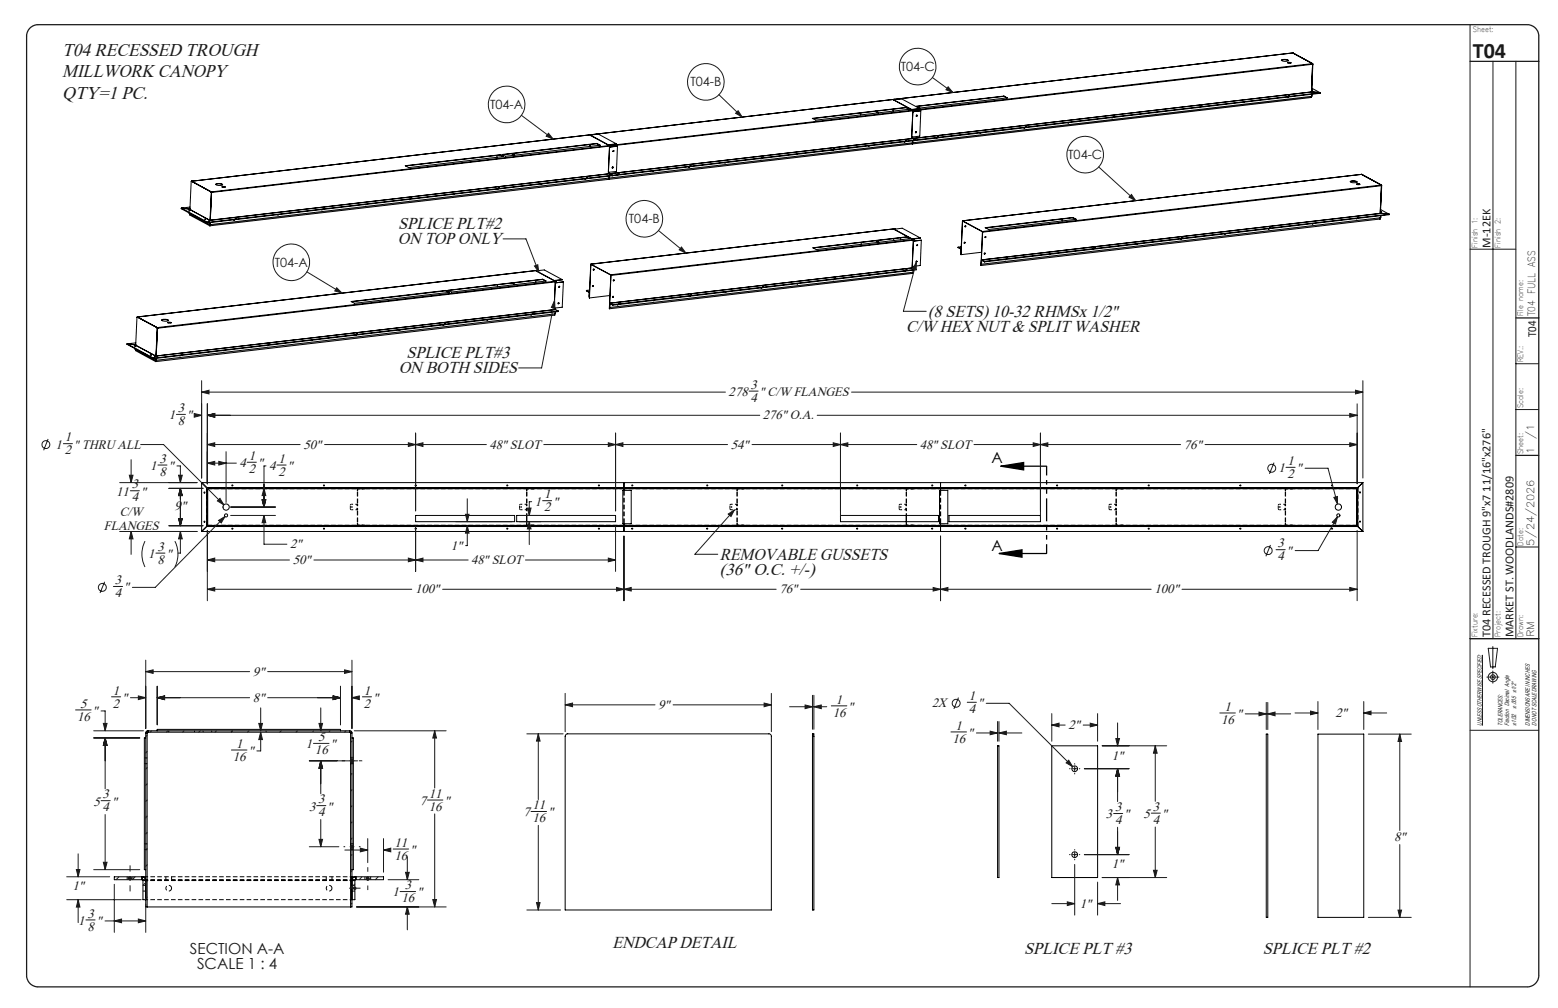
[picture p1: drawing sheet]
<svg xmlns="http://www.w3.org/2000/svg" width="432mm" height="279mm" viewBox="0 0 432 279" stroke-linecap="round" stroke-linejoin="round" font-family="sans-serif">
<defs><g id="words">
<text font-size="6.1" fill="#191924" x="408.2" y="16.1">T04</text>
<g font-size="5.1" fill="#191924">
<text x="17.3" y="15.4">T04 RECESSED TROUGH</text>
<text x="17.3" y="21.4">MILLWORK CANOPY</text>
<text x="17.3" y="27.3">QTY=1 PC.</text>
</g>
<g font-size="4.7" fill="#191924">
<text x="110.3" y="63.5">SPLICE PLT#2</text>
<text x="110.3" y="67.7">ON TOP ONLY</text>
<text x="257.3" y="87.8">(8 SETS) 10-32 RHMSx 1/2&quot;</text>
<text x="251.2" y="91.9">C/W HEX NUT &amp; SPLIT WASHER</text>
<text x="112.6" y="99.3">SPLICE PLT#3</text>
<text x="110.5" y="103.4">ON BOTH SIDES</text>
<text x="199.5" y="155.1">REMOVABLE GUSSETS</text>
<text x="199.5" y="159.3">(36&quot; O.C. +/-)</text>
<text x="169.7" y="262.8">ENDCAP DETAIL</text>
<text x="283.9" y="264.3">SPLICE PLT #3</text>
<text x="350" y="264.3">SPLICE PLT #2</text>
</g>
<g font-size="4.2">
<text x="274.8" y="128.5">A</text>
<text x="274.8" y="152.7">A</text>
</g>
<g font-size="4.2" fill="#191924">
<text x="52.6" y="264.3">SECTION A-A</text>
<text x="54.6" y="268.5">SCALE 1 : 4</text>
</g>
<g font-size="3.7" fill="#191924">
<text x="208" y="107.8">3</text>
<text x="201.9" y="109.8">278</text>
<text x="208" y="111.4">4</text>
<text x="210.5" y="109.8">&quot; C/W FLANGES</text>
<text x="46.8" y="116.2">1</text>
<text x="49.3" y="114.2">3</text>
<text x="49.3" y="117.8">8</text>
<text x="51.8" y="116.2">&quot;</text>
<text x="211.5" y="116.2">276&quot; O.A.</text>
<text x="15.4" y="124.3">1</text>
<text x="18" y="122.3">1</text>
<text x="18" y="125.9">2</text>
<text x="20.5" y="124.3">&quot; THRU ALL</text>
<text x="84.1" y="124.3">50&quot;</text>
<text x="135.7" y="124.3">48&quot; SLOT</text>
<text x="202.5" y="124.3">54&quot;</text>
<text x="254.9" y="124.3">48&quot; SLOT</text>
<text x="328.1" y="124.3">76&quot;</text>
<text x="41.6" y="130.3">1</text>
<text x="44.2" y="131.9">8</text>
<text x="44.2" y="128.3">3</text>
<text x="46.7" y="130.3">&quot;</text>
<text x="66.4" y="129.5">4</text>
<text x="68.9" y="131.1">2</text>
<text x="68.9" y="127.5">1</text>
<text x="71.5" y="129.5">&quot;</text>
<text x="74.6" y="130.3">4</text>
<text x="77.2" y="128.3">1</text>
<text x="77.2" y="131.9">2</text>
<text x="79.7" y="130.3">&quot;</text>
<text x="354.3" y="130.9">1</text>
<text x="356.8" y="128.9">1</text>
<text x="359.3" y="130.9">&quot;</text>
<text x="32.2" y="137.4">11</text>
<text x="36.5" y="135.4">3</text>
<text x="39" y="137.4">&quot;</text>
<text x="356.8" y="132.5">2</text>
<text x="33.2" y="142.9">C/W</text>
<text x="36.5" y="139">4</text>
<text x="48.4" y="141.3">9&quot;</text>
<text x="148.2" y="140.2">1</text>
<text x="150.8" y="141.8">2</text>
<text x="150.8" y="138.2">1</text>
<text x="153.3" y="140.2">&quot;</text>
<text x="28.8" y="146.8">FLANGES</text>
<text x="41.1" y="154.7">1</text>
<text x="43.6" y="152.7">3</text>
<text x="46.1" y="154.7">&quot;</text>
<text x="80.4" y="151.9">2&quot;</text>
<text x="124.9" y="152.3">1&quot;</text>
<text x="354.1" y="155.3">4</text>
<text x="354.1" y="151.7">3</text>
<text x="356.6" y="153.7">&quot;</text>
<text x="31.8" y="161.9">3</text>
<text x="43.6" y="156.3">8</text>
<text x="81.1" y="156.3">50&quot;</text>
<text x="130.6" y="156.3">48&quot; SLOT</text>
<text x="31.8" y="165.5">4</text>
<text x="34.4" y="163.9">&quot;</text>
<text x="115" y="164.4">100&quot;</text>
<text x="216" y="164.4">76&quot;</text>
<text x="320" y="164.4">100&quot;</text>
<text x="70.1" y="187.3">9&quot;</text>
<text x="22.3" y="196.2">5</text>
<text x="31.3" y="196.1">2</text>
<text x="31.3" y="192.5">1</text>
<text x="33.8" y="194.5">&quot;</text>
<text x="70.1" y="194.5">8&quot;</text>
<text x="100.8" y="196.1">2</text>
<text x="100.8" y="192.5">1</text>
<text x="103.4" y="194.5">&quot;</text>
<text x="182.4" y="196.5">9&quot;</text>
<text x="231.7" y="195">1</text>
<text x="235.1" y="197">&quot;</text>
<text x="258.3" y="196">2X</text>
<text x="268.5" y="194">1</text>
<text x="268.5" y="197.6">4</text>
<text x="271" y="196">&quot;</text>
<text x="339.4" y="197">1</text>
<text x="21.4" y="199.8">16</text>
<text x="25.7" y="198.2">&quot;</text>
<text x="230.8" y="198.6">16</text>
<text x="264.9" y="202.3">1</text>
<text x="296.1" y="202.1">2&quot;</text>
<text x="338.5" y="200.6">16</text>
<text x="342.8" y="199">&quot;</text>
<text x="370.1" y="198.7">2&quot;</text>
<text x="65.4" y="207.3">1</text>
<text x="68.8" y="209.3">&quot;</text>
<text x="84.8" y="207.4">1</text>
<text x="87.3" y="209">16</text>
<text x="88.2" y="205.4">5</text>
<text x="91.6" y="207.4">&quot;</text>
<text x="264" y="205.9">16</text>
<text x="268.3" y="204.3">&quot;</text>
<text x="64.5" y="210.9">16</text>
<text x="308.2" y="210.8">1&quot;</text>
<text x="28.4" y="221.3">3</text>
<text x="118.9" y="221.1">11</text>
<text x="25.9" y="223.3">5</text>
<text x="28.4" y="224.9">4</text>
<text x="31" y="223.3">&quot;</text>
<text x="85.7" y="224.7">3</text>
<text x="88.2" y="226.3">4</text>
<text x="88.2" y="222.7">3</text>
<text x="90.7" y="224.7">&quot;</text>
<text x="116.3" y="223.1">7</text>
<text x="118.9" y="224.7">16</text>
<text x="123.1" y="223.1">&quot;</text>
<text x="145.1" y="226.3">7</text>
<text x="147.6" y="227.9">16</text>
<text x="147.6" y="224.3">11</text>
<text x="151.9" y="226.3">&quot;</text>
<text x="306.5" y="226.8">3</text>
<text x="309" y="224.9">3</text>
<text x="311.6" y="226.8">&quot;</text>
<text x="316.9" y="226.8">5</text>
<text x="319.5" y="224.8">3</text>
<text x="322" y="226.8">&quot;</text>
<text x="309" y="228.5">4</text>
<text x="319.5" y="228.4">4</text>
<text x="386.4" y="233.2">8&quot;</text>
<text x="109.4" y="238.3">16</text>
<text x="109.4" y="234.7">11</text>
<text x="113.7" y="236.7">&quot;</text>
<text x="308.2" y="240.7">1&quot;</text>
<text x="20.1" y="246.7">1&quot;</text>
<text x="108.8" y="248.5">1</text>
<text x="111.3" y="250.1">16</text>
<text x="112.2" y="246.5">3</text>
<text x="115.6" y="248.5">&quot;</text>
<text x="299.3" y="251.6">1&quot;</text>
<text x="21.7" y="256.4">1</text>
<text x="24.2" y="254.4">3</text>
<text x="24.2" y="258">8</text>
<text x="26.8" y="256.4">&quot;</text>
</g>
<g font-size="3.5" fill="#191924">
<text x="191.3" y="24">T04-B</text>
<text x="249.6" y="19.7">T04-C</text>
<text x="135.8" y="30.2">T04-A</text>
<text x="296.1" y="44.1">T04-C</text>
<text x="174.3" y="61.9">T04-B</text>
<text x="76.2" y="74">T04-A</text>
</g>
<g font-size="3.4" fill="#191924">
<text x="413.1" y="68.7" transform="rotate(-90 413.1 68.7)">M-12EK</text>
<text x="425.7" y="93.4" transform="rotate(-90 425.7 93.4)">T04</text>
<text x="413.1" y="176.6" transform="rotate(-90 413.1 176.6)">T04 RECESSED TROUGH 9&quot;x7 11/16&quot;x276&quot;</text>
<text x="419.4" y="176.6" transform="rotate(-90 419.4 176.6)">MARKET ST. WOODLANDS#2809</text>
</g>
<g font-size="2.8" fill="#191924">
<text x="425.5" y="87.7" transform="rotate(-90 425.5 87.7)">T04 FULL ASS</text>
<text x="425.2" y="125.8" transform="rotate(-90 425.2 125.8)">1</text>
<text x="425.2" y="121.7" transform="rotate(-90 425.2 121.7)">/1</text>
<text x="425.2" y="151.2" transform="rotate(-90 425.2 151.2)">5/24/2026</text>
<text x="425.2" y="176.6" transform="rotate(-90 425.2 176.6)">RM</text>
</g>
<g font-size="2.1" fill="#191924">
<text x="408.2" y="8.9">Sheet:</text>
<text x="409.5" y="68.7" transform="rotate(-90 409.5 68.7)">Finish 1:</text>
<text x="415.8" y="68.7" transform="rotate(-90 415.8 68.7)">Finish 2:</text>
<text x="422.2" y="87.7" transform="rotate(-90 422.2 87.7)">File name:</text>
<text x="422.2" y="100.4" transform="rotate(-90 422.2 100.4)">REV.:</text>
<text x="422.2" y="113.1" transform="rotate(-90 422.2 113.1)">Scale:</text>
<text x="422.2" y="125.8" transform="rotate(-90 422.2 125.8)">Sheet:</text>
<text x="422.2" y="151.2" transform="rotate(-90 422.2 151.2)">Date:</text>
<text x="409.5" y="176.6" transform="rotate(-90 409.5 176.6)">Fixture:</text>
<text x="415.8" y="176.6" transform="rotate(-90 415.8 176.6)">Project:</text>
<text x="422.2" y="176.6" transform="rotate(-90 422.2 176.6)">Drawn:</text>
</g>
<g font-size="1.7" fill="#191924">
<text x="420.2" y="196.6" transform="rotate(-90 420.2 196.6)">± .005 ±1/2°</text>
<text x="410.7" y="201.1" transform="rotate(-90 410.7 201.1)">UNLESS OTHERWISE SPECIFIED:</text>
<text x="416.4" y="201.1" transform="rotate(-90 416.4 201.1)">TOLERANCES:</text>
<text x="418.3" y="201.1" transform="rotate(-90 418.3 201.1)">Fraction Decimal Angle</text>
<text x="420.2" y="201.1" transform="rotate(-90 420.2 201.1)">±1/32</text>
<text x="424" y="201.1" transform="rotate(-90 424 201.1)">DIMENSIONS ARE IN INCHES</text>
<text x="425.9" y="201.1" transform="rotate(-90 425.9 201.1)">DO NOT SCALE DRAWING</text>
</g>
</g></defs>
<g fill="none" stroke="#191924" stroke-width=".28">
<path d="M407.4 6.8v266.7M413.8 17v160M420.1 17v160M144.5 32l8.8 6.6M152 36.9l1.3 1.7-1.9-.9zM199.2 26.2l6.5 6.3M203.9 31.4l.7-.7 1.1 1.8zM258.4 21.5l5.7 4.1M262.8 24.1l1.3 1.5-1.9-.7zM304.5 46.3l10.2 9.3M313.6 53.9l1.1 1.7-1.8-1zM85.1 75.4l9.7 5.8"/>
<path d="M93.3 79.8l1.5 1.4-2-.6zM139.4 66.2h6.4l3.5 9.3M148.1 73.7l.9-.3 .3 2.1zM182.5 63.9l7.6 6.3M188.9 68.5l1.2 1.7-1.9-.9zM254 72.7l-.1 2.1-.9-.3zM254 72.7l-3.6 13.6h6.3M407.4 69.1h12.7M153.7 83.3l.1 2.1-1-.2zM153.7 83.3l-3.6 18.7h-6.3M48.9 114.9h2.5M53.8 114.6l2.1 .5-2.1 .5z"/>
<path d="M54.2 115.1h1.7M55.9 108.7l2-.5v1zM55.9 105.5v27M55.9 108.7h145.1M57.5 115.1l2-.5v1zM57.5 111.9v22.2M57.5 115.1h153.1M207.6 108.4h2.5M226.5 115.1h149.6M236 108.7h141.7M374.1 114.6l2 .5-2 .5zM375.7 108.2l2 .5-2 .5z"/>
<path d="M376.1 111.9v22.2M377.7 105.5v27M420.1 113.5h6.4M420.1 100.8h6.4M13.3 121.7l-1.2 3.1M17.6 123h2.5M33.2 133.8h21.4M35.8 131.7h1.1l-.6 2.1zM36.1 136h2.5M36.3 127.4v6.4M39 123.2h6.3l16.8 16.7M43.8 128.9h2.5"/>
<path d="M46.8 135.4h9.5M49 129.2h1v4.6M49.5 131.7h1l-.5 2.1zM50 135.4l.5 2h-1zM50 135.4v10.3M57.5 128.4l2-.5v1zM57.5 123.2l2-.5v1.1zM57.5 128.4h8M57.5 123.2h25.7M60.3 138.9l.7-.8 1.1 1.8zM60.6 127.9l2.1 .5-2.1 .5zM62.7 125.2v14.1"/>
<path d="M68.5 128.1h2.5M72.6 138.5h1.1l-.5 2zM73.2 135.4l.5 2h-1.1zM73.7 129.2h-.5v11.3M76.8 128.9h2.5M90 123.2h44.8M113.2 122.7l2 .5-2 .6zM115.2 123.2l2-.5v1.1zM115.2 120.1v21.5M129.5 138.3v6.3M147.4 139.1h-.7v3.8M150.4 138.8h2.5"/>
<path d="M150.7 123.2h50.9M168.6 122.7l2 .5-2 .6zM170.6 123.2l2-.5v1.1zM170.6 120.1v21.5M208.4 123.2h45.7M230.9 122.7l2 .5-2 .6zM232.9 123.2l2.1-.5v1.1zM232.9 120.1v23.2M269.9 123.2h57.3M286.3 122.7l2.1 .5-2.1 .6zM288.4 123.2l2-.5v1.1zM288.4 120.1v23.2"/>
<path d="M334 123.2h42.1M353.1 128.2l-1.3 3.1M356.4 129.5h2.6M361.7 129.8h6.4l2.6 9.9M369.7 137.9l1-.3v2.1zM374.1 122.7l2 .5-2 .6zM33.2 147.3h21.4M36.3 147.3l.6 2.1h-1.1zM36.3 147.3v6.4M40.2 150a8 8 0 0 0 0 7.2M43.2 153.3h2.5M46.8 145.7h9.5"/>
<path d="M48.5 150a8 8 0 0 1 0 7.2M49.5 143.7h1l-.5 2zM50 147.3l.5 2.1h-1zM50 147.3v6h-.7M57.5 155.2l2-.5v1zM57.5 147v19.5M57.5 155.2h22.7M60.6 144.3l1.8-1.1-1.1 1.8zM62.4 143.2l-19.4 19.6h-6.3M63.9 140.5h12.4M63.9 142.9h12.4M73.2 142.9l.5 2h-1.1z"/>
<path d="M73.2 142.9v7.9h6.3M87 155.2h42.8M113.2 154.7l2 .5-2 .5zM115.2 155.2l2-.5v1zM115.2 145.9v12.5M126.3 144.6h15.6M129 142.6h1l-.5 2zM129.5 145.7l.5 2.1h-1zM129.5 145.7v5.5h-.5M143.9 142.9h6M143.9 144.6h6M145.6 155.2h25"/>
<path d="M146.2 140.8h1l-.5 2.1zM146.7 144.6l.5 2h-1zM146.7 144.6v6.4M168.6 154.7l2 .5-2 .5zM170.6 145.9v12.5M172.9 148.6v17.9M201.8 142.5l1.8-1.2-1 1.9zM203.6 141.3l-11 12.3h6.3M260.7 148.6v17.9M352.1 151.1l-1.3 3.1M353.7 152.4h2.5M370.7 143.2l-.6 2-.8-.5z"/>
<path d="M370.7 143.2l-5.4 9.4h-6.3M376.1 147v19.5M420.1 151.6h6.4M29 161.3l-1.3 3.1M31.4 162.6h2.6M57.5 163.3l2-.5v1zM57.5 163.3h56.6M122.7 163.3h92.4M170.9 162.8l2 .5-2 .5zM172.9 163.3l2-.5v1zM221.9 163.3h97.2M258.6 162.8l2.1 .5-2.1 .5z"/>
<path d="M260.7 163.3l2-.5v1zM327.6 163.3h48.5M374.1 162.8l2 .5-2 .5zM407.4 177h19.1M412.5 179.7h2.5l-.6 5.2h-1.3zM413.7 179.2v6.1M21 196.8h4.3M28 197.1h1.1v5.5M30.9 193.1h2.5M36.2 193.4h4.2M38.3 192.9l2.1 .5-2.1 .5zM40.4 186.2l2-.5v1z"/>
<path d="M40.4 183v18.9M40.4 186.2h28.8M43.6 193.4l2-.5v1zM43.6 190.2v10.7M43.6 193.4h25.6M72.2 196.2v6.4M74.2 186.2h23.3M74.2 193.4h20.2M88.9 196.2v6.4M92.3 192.9l2.1 .5-2.1 .5zM94.4 190.2v10.7M95.5 185.7l2 .5-2 .5z"/>
<path d="M97.5 193.4l2.1-.5v1zM97.5 183v18.9M97.5 193.4h1.7M100.4 193.1h2.6M156.6 195.4l2.1-.5v1zM156.6 192.2v10.6M156.6 195.4h24.9M186.5 195.4h27.3M211.8 194.9l2 .5-2 .5zM213.8 192.2v10.6M218.8 195.9h6.4M223.1 195.4l2.1 .5-2.1 .5z"/>
<path d="M225.2 192.7v9.4M225.6 195.9l2-.5v1zM225.6 192.7v9.4M225.6 195.9h3.5M230.4 195.7h4.3M265.6 193.4l-1.2 3.1M268.1 194.7h2.5M273.3 194.9h6.4l17.6 17.6M276.5 200v5.5M276.9 200v5.5M291.5 197.8v7.7M304.2 197.8v7.7"/>
<path d="M338.1 197.6h4.3M345.1 197.9h5.8M348.9 197.4l2 .5-2 .5zM350.9 194.7v7.5M351.4 197.9l2-.5v1zM351.4 194.7v7.5M351.4 197.9h6.3M358.9 197.6h6.4M363.2 197.1l2.1 .5-2.1 .5zM365.3 194.5v7.7M378 197.6l2-.5v1zM378 197.6h6.3"/>
<path d="M378 194.5v7.7M410.9 181.5v19.6M412.1 187.7h3.3M413.7 186v3.4M26 204.5h12.7M26 202.6h13.8M28.6 200.5h1.1l-.6 2.1zM29.1 204.5l.6 2.1h-1.1zM29.1 204.5v14.2M40.8 203.8l-.4 .4M40.8 208.3l-.4 .4M40.8 212.8l-.4 .4"/>
<path d="M40.8 217.3l-.4 .4M42 202.6l-.4 .4M46.5 202.6l-.4 .4M51 202.6l-.4 .4M55.5 202.6l-.4 .4M60 202.6l-.4 .4M64.1 207.9h4.3M64.5 202.6l-.4 .4M69 202.6l-.4 .4M71.7 200.5h1l-.5 2.1zM72.2 203l.5 2h-1zM72.2 203v5.1h-1"/>
<path d="M78 202.6l-.5 .4M82.4 202.6l-.3 .4M85.7 210.9h13.4M86.9 206.1h4.3M86.9 202.6l-.2 .2M88.4 200.5h1l-.5 2.1zM88.9 210.9l.5 2h-1zM88.9 210.9v9.1M91.4 202.6l-.2 .2M95.9 202.6l-.4 .4M97.5 205.4l-.3 .4M97.5 209.9l-.3 .4"/>
<path d="M97.5 214.4l-.3 .4M97.5 218.9l-.3 .4M98.2 202.6h25.4M120.5 202.6l.5 2h-1.1zM120.5 202.6v15.8M146 203.4h10.1M149.2 203.4l.5 2h-1zM149.2 203.4v18.2M263.6 202.9h4.3M270.6 203.2h5.9M274.4 202.7l2.1 .5-2.1 .5zM276.9 203.2l2-.5v1z"/>
<path d="M276.9 203.2h6.3M291.5 201l2-.6v1.1zM291.5 201h3.7M296.2 210.7l1.1 1.8-1.8-1zM296.4 213.1h.2M297.2 213.1h1.3M297.9 211.7v.1M297.9 212.4v1.3M297.9 214.3v.2M299.1 213.1h.2M300.2 201h4M300.5 213.1h12.4"/>
<path d="M302.2 200.4l2 .6-2 .5zM305.5 206.7h17.9M309.2 204.7h1.1l-.6 2zM309.7 213.1l.6 2h-1.1zM309.7 200.4v6.3M309.7 213.1v9.1M320.2 206.7l.5 2.1h-1zM320.2 206.7v15.4M379.2 203.5h11.9M387.9 203.5l.5 2h-.9zM387.9 203.5v26.7M407.4 202.4h19.1"/>
<path d="M21.7 236.7v6.3M28 221.9h2.6M28.6 239h1.1l-.6 2.1zM29.1 225.8v15.3M40.8 221.8l-.4 .3M40.8 226.2l-.4 .5M40.8 230.8l-.4 .3M40.8 235.2l-.4 .4M40.8 239.7l-.4 .4M85.7 234.7h8.2M87.8 223.3h2.5M88.4 232.7h1l-.5 2z"/>
<path d="M88.9 227.2v7.5M95.6 235.6h6.3M97.5 223.4l-.3 .4M97.5 227.9l-.3 .3M97.5 232.3l-.3 .5M97.5 236.9l-.3 .3M99.9 235.1l2 .5-2 .5zM101.9 232.4v6.7M106.3 235.6l2-.5v1zM106.3 232.4v9.4M106.3 235.6h1.4M109 235.3h4.2"/>
<path d="M112.9 237.5v6.3M118.5 221.8h4.2M120.5 225.6v25.8M147.2 224.9h4.3M149.2 228.8v23.4M296.4 236.9h.2M297.2 236.9h1.3M297.9 235.5v.1M297.9 236.3v1.2M297.9 238.2v.1M297.9 239.6v14M299.1 236.9h.2"/>
<path d="M300.5 236.9h12.4M308.6 225.5h2.5M309.2 234.9h1.1l-.6 2zM309.7 229.3v7.6M319.1 225.4h2.5M320.2 229.2v14M387.9 234.1v20.2M18.5 243h11.9M18.5 249.4h20.6M21.2 241h1l-.5 2zM21.7 249.4l.5 2h-1zM21.7 249.4v6.3"/>
<path d="M23.8 255h2.6M26 241.1h12.7M29.1 255.3h11.3M31.7 255.3l2-.6v1.1zM31.7 245.1v13.3M33 243l-.8 .8M37.5 243l-.8 .8M38.3 254.7l2.1 .6-2.1 .5zM40.4 250.6v7.8M40.8 244.2l-1.2 1.2M40.8 248.7l-.7 .7M97.5 241.3l-.3 .4"/>
<path d="M97.5 250.3l-.3 .4M97.8 246.2h1M98 245.9l.7 .7M98.3 245.7v1M98.4 245l-1.2 1.2M98.7 245.9l-.7 .7M98.8 251.4h24.8M100.3 243l-.7 .8M104.8 243l-.8 .8M107.6 243.8h8.5M110.9 247.1h4.3M112.4 241.8h1l-.5 2z"/>
<path d="M112.9 251.4l.5 2h-1zM112.9 251.4v6.3M119.9 249.3h1.1l-.5 2.1zM146 252.2h9.4M148.7 250.2h1l-.5 2zM291.5 250.5h6.4M295.8 250l2.1 .5-2.1 .5zM304.2 250.5l2-.5v1zM304.2 244.5v9.1M304.2 250.5h6.4M305.5 243.2h17.9M309.7 243.2l.6 2.1h-1.1z"/>
<path d="M309.7 243.2v6.4M319.7 241.2h1l-.5 2zM379.2 254.3h11.9M387.5 252.3h.9l-.5 2z"/>
<circle cx="254.3" cy="18.5" r="5.1"/>
<circle cx="140.4" cy="29" r="5.1"/>
<circle cx="195.6" cy="22.7" r="5.1"/>
<circle cx="300.8" cy="42.9" r="5.1"/>
<circle cx="80.7" cy="72.7" r="5.1"/>
<circle cx="178.6" cy="60.7" r="5.1"/>
<circle cx="12.7" cy="123.2" r="1.1"/>
<circle cx="352.5" cy="129.8" r="1.08"/>
<circle cx="351.5" cy="152.6" r="1.09"/>
<circle cx="28.4" cy="162.8" r="1.09"/>
<circle cx="265" cy="194.9" r="1.09"/>
<circle cx="413.7" cy="187.7" r=".66"/>
<circle cx="413.8" cy="187.7" r="1.29"/>
</g>
<path d="M8.2 7.9l.8-.7 1.3-.4h413a3.2 3.2 0 0 1 3.2 3.2v260.4a3.2 3.2 0 0 1-3.2 3.1h-412.8a3.2 3.2 0 0 1-3.1-3.1v-260.6l.4-1.3zM407.4 17h19.1M420.1 88.1h6.4M420.1 126.2h6.4M407.4 177h19.1" fill="none" stroke="#191924" stroke-width=".35"/>
<g fill="none" stroke="#000" stroke-width=".28">
<path d="M355.1 16.7l1.1-.2 .8 .3M355.2 16.6l.6-.1a.93 .93 0 0 1 1.2 .4l-.5 .1a1.14 1.14 0 0 1-1.3-.4zM356.9 17.4l.9 .1M356.9 17.3h.8a.45 .45 0 0 1-.4 .3 .45 .45 0 0 1-.4-.2zM358.2 14.7h.1M358.3 14.7l-110.6 12.9M358.3 14.7l5.5 2.9M358.3 14.7h.1M363.7 17.6l.1 .2M363.7 17.6l-110.5 12.9M363.7 17.6h.1M363.8 17.8l-110.5 12.9"/>
<path d="M363.8 17.8l-.3 7.7M363.8 17.8h.1M363.8 17.6l.1 .2M363.9 17.8l-.4 7.6M163.6 37.4l5 2.7M163.6 37.4l2.2-.2 5 2.7M163.6 37.4l5 2.8M163.7 37.4h.1M163.7 37.4l-110.6 12.8M165.4 39.8h.1M165.4 39.8l-26.1 3.1M165.4 39.8l.8 .5"/>
<path d="M170.8 39.9l-2.2 .3M170.8 39.9l-2.2 .2M225.1 32.8l26-3 1 .5-26 3zM238.5 31.3v.6M242.6 30.9l.8 .4M242.6 30.8l.9 .5M247.6 30.3l-.1 .5M247.7 27.7l5 2.6M247.7 27.7l2.2-.3 5 2.7M247.7 27.7l5 2.7M247.7 27.6h.1M247.7 27.6l-84 9.8"/>
<path d="M247.7 27.6h.2M250.8 39.3h-.2M250.9 39.3h-.3M251 38.8h.3zM251.1 29.8l-25.8 3.1M251.1 29.8h.1M251.1 29.8l.9 .5M252.7 30.3v.1M252.7 38h.1M252.8 39.9l-84 9.8M252.9 39.6l-.1 .3M252.9 39.6l-84 9.8"/>
<path d="M252.9 39v.6M252.9 38v.4M252.9 30.4l.3 .1M253 38.4l-84.1 9.8M253 38.4l.8 .4M253 31l-.3 7M253.2 30.5l.1 .2M253.2 30.5l-194.6 22.8M253.3 30.7l-.1 .2M253.3 30.7l-84.1 9.8M253.8 38.8l-196.3 23M253.9 36.5v.2l-.1 .1z"/>
<path d="M253.9 32.2l.2-.3-.1 .3M254 29.5l24.2-2.9 1 .5-24.3 2.9zM254.9 30.1l-2.2 .3M254.9 30.1l-2.2 .2M255.2 30.7l-2.2 .3M255.2 30.7h.1M255.2 30.7l-.3 7-2.2 .3M259.6 38.2l-.1 .1M259.7 38.2l-.2 .1M259.8 37.7l.3 .1zM271.8 36.8l-.2 .1M271.9 36.8l-.3 .1"/>
<path d="M278.2 26.6v.1M278.2 26.7l-24.1 2.8M278.2 26.7l.8 .4M283.8 35.4h.3M284 35.4l-.2 .1M284.2 34.9l.3 .1zM296.2 34h-.2h.1M308.3 32.6h-.1M308.4 32.6h-.2M308.5 32.1h.3zM320.5 31.2h-.2M320.6 31.2h-.3"/>
<path d="M332.6 29.7l-.1 .1M332.7 29.7l-.2 .1M332.8 29.2l.3 .1zM344.6 28.3h.3M344.8 28.3l-.1 .1M356.9 26.9l-.1 .1M357.1 26.9h-.3M357.2 26.4l.3 .1zM363.4 26.7v.3M363.4 27l-110.6 12.9M363.5 26.7l-.1 .3M363.5 25h.3h-.3"/>
<path d="M363.5 25.4l2.4 .3M363.5 25.4l.1 .1M363.5 25.3l.2 .1M363.6 26.1l-.1 .6-110.6 12.9M363.6 24.4l2.3 1.3M363.6 25.5h.1M363.6 25.5l-110.6 12.9M363.6 26.1l-.1 .5M363.7 25.4h.1M363.7 25.4h-.2M365.9 25.7l-196.2 23v-.1M365.9 25.7v.2l-112.1 13v-.1"/>
<path d="M50.3 57.7l-.1 .2 7.3 3.9M50.3 57.7l7.3 3.9M50.3 57.7l2.3 .3M52.3 58.4h.3zM52.4 58h.1M52.5 58l5.5 3M52.5 59l-.1 .2 5.6 3M52.5 57.9h.1M52.5 57.9l.1 .1M52.6 59.3v.3l5.5 3M52.6 58h.1M52.6 58h-.2"/>
<path d="M52.6 57.9h-.1M52.7 57.4l-2.4 .3M53 50.2h.1M53.1 50.2l-.5 7.9M53.1 50.2h.1M53.1 50.2l5.5 3M58.6 53.2v.1M58.6 53.2v.2M58.6 53.2h.1M58.6 53.4l-.4 7.6M58.6 53.3h.1M58.6 53.3l-.3 7.7"/>
<path d="M58.6 53.3v.1M59.8 51.1l1.1-.2 .8 .3M59.8 51l.7-.1a.93 .93 0 0 1 1.2 .4l-.5 .1a1.14 1.14 0 0 1-1.4-.4zM61.5 51.8l.9 .1M61.6 51.7l.9 .1-.7 .1zM77.1 59.5h-.1M77.2 59.5h-.3M89.3 58.1h-.2M89.4 58.1h-.3M89.5 57.6h.3zM101.4 56.7h-.1M101.5 56.7h-.2"/>
<path d="M112.3 45.9l26.3-3 .9 .5-26.3 3.1zM113.6 55.2l-.1 .1M113.7 55.2l-.2 .1M113.8 54.8h.3zM125.8 53.8l-.2 .1M125.9 53.8l-.3 .1M137.7 43.1v.5M137.8 52.4h.2M137.9 52.4l-.1 .1M138.2 51.9l.3 .1zM138.6 42.9v.1M138.6 43l-26.2 3"/>
<path d="M138.6 43l.8 .4M139.1 42.8l26.3-3 1 .5-26.3 3zM141.8 42.6l.8 .4M141.9 42.6l.8 .4M150.1 51h-.1M150.2 51h-.2M162.4 49.6h-.3h.2M162.5 49.1h.3zM163.5 40.1v.5M168.6 40.1v.1M168.8 49.4v.3M168.8 49.7l-110.6 12.9"/>
<path d="M168.9 48.8v.6M168.9 49.4l-110.7 12.9M168.9 47.8l-.1 .4M168.9 40.2l.2 .1M168.9 48.2h.1M168.9 40.7v.1M168.9 48.2l-110.6 12.8M168.9 48.2l.8 .4M169.1 40.3l.1 .2M169.1 40.3l-110.5 12.9M169.2 40.5v.2M169.7 48.6l-112.1 13"/>
<path d="M169.8 46.3l-.1 .3zM170 41.7l-.1 .3zM171.1 40.5h.1M171.1 48.5l-.1 .1M171.1 40.5l-2.2 .2M171.1 40.5l-.2 7-2.3 .3 .3-7.1M171.2 48.5l-.2 .1M171.3 48.1h.3zM181.1 47.4h-.2M181.2 47.4h-.3M191 46.2l-.1 .1M191.1 46.2h-.2"/>
<path d="M191.2 45.7l.4 .1zM201.1 45l-.3 .1h.2M210.8 43.9h.3M210.9 43.9l-.1 .1M211.1 43.4l.4 .1zM220.9 42.8h-.1h.2M230.9 41.6l-.2 .1 .3-.1M231.1 41.1h.3zM240.8 40.4l-.1 .1M240.9 40.4l-.2 .1M374.2 50.3l.6-.2a1.14 1.14 0 0 1 1.3 .4l-1.2 .2zM374.2 50.4l1.1-.2 .8 .3"/>
<path d="M376 51l.9 .1-.7 .1zM376 51.1h.9M377.3 48.3h.1M377.4 48.3l-110.6 12.9M377.4 48.3l5.4 3M377.4 48.3h.1M377.4 48.3l5.5 3M382.6 58.6l.3 .1h-.3M382.6 59.1l2.4 .3M382.6 59.1l.1 .1M382.6 59l.2 .1M382.7 58.1l2.3 1.3"/>
<path d="M382.7 59.2l-110.6 12.8M382.8 59.1h-.1M382.8 51.3h.1M382.8 59.1h-.2M382.8 51.3l.1 .2M382.8 51.3l-110.5 12.9M382.9 51.3v.2M382.9 51.5l-110.6 12.8M382.9 51.5l-.4 7.7M382.9 51.5h.1M382.9 51.5l-.3 7.6M385 59.4l-112.2 13"/>
<path d="M385 59.4v.1l-112.2 13.1M56.7 60.7l.3 .1zM57.6 61.6l-.1 .2M58 61h.1M58.1 61.7l-.1 .5M58.1 62.6h.1M58.2 62.2v.1M58.2 62.2v-.5l-.1 .9M58.2 62.2h-.2M58.2 61l.1 .1M58.2 61l-.6 .6M58.2 61h-.1"/>
<path d="M58.2 62.3v.3M58.3 61v.1M58.3 61.7l-.1 .6M58.3 61.1h.1M64.9 60.9l-.1 .1 .3-.1M65.1 60.4l.3 .1zM137.9 78.9v.6M141.9 78.5l.8 .4M142 78.5l.8 .4M148.5 77.7v.5M148.6 75h.1M148.6 75.1l5 2.7"/>
<path d="M148.6 75.1l2.2-.3 5 2.7M148.7 75l-110.6 12.9M148.7 75l.1 .1M150.4 77.4v.1M150.4 77.5l-26.2 3M150.4 77.5l.8 .4M153.6 77.8h.1M153.9 77.8l.2 .1M153.9 78.4l-.3 7M154.1 77.9l.1 .2M154.1 77.9l-110.5 12.9M154.2 78.1l-110.6 12.9"/>
<path d="M154.2 78.1v.3M155 79.3l-.1 .3M155.8 77.5l-2.2 .3M156.1 78.1l-2.2 .3M156.1 78.1h.1M156.1 78.1l-.3 7.1-2.2 .2M163.7 73.3h.1M163.7 73.3l-.3 9.3M163.8 73.3l-.4 9.3M163.8 73.2l-.1 .1M163.8 73.3h.1M163.8 73.2l5.5 3"/>
<path d="M163.8 73.3l5.5 2.9M163.8 73.2v.1M164.4 79.1l-.2 .3M164.6 74.6l-.2 .2M169.3 76.2v.1M169.3 76.2h.1M169.3 76.3h.1M169.3 76.3l-.4 9.3M170.1 77.6l-.1 .2M211.1 79.8h-.1M211.2 79.8h-.3M211.3 79.3h.3z"/>
<path d="M221.2 78.6h-.3h.2M225.3 68.7l26-3 .9 .4-26 3.1zM231 77.5h-.1M231.1 77.4l-.2 .1M238.7 67.2v.5M240.8 76.3h.3M240.9 76.3l-.1 .1M242.7 66.7l.8 .5M242.8 66.7l.8 .4M247.7 66.1v.6M247.8 63.5l2.2-.2 5 2.6M247.8 63.5l5 2.8"/>
<path d="M247.8 63.5l5 2.7M247.9 63.4h.1M247.9 63.4l-84.1 9.8M247.9 63.4l.1 .1M249.6 65.9v.6M250.9 75.1l-.1 .1M251 75.1l-.2 .1M251.1 74.6l.3 .1zM251.3 65.7h.1M251.3 65.7l-25.9 3M251.3 65.7l.8 .4M252.8 66.2v.1"/>
<path d="M252.8 73.8v.1M253 75.5v.3l-84.1 9.8M253.1 74.9v.6l-84.1 9.7M253.1 73.8l-.1 .4M253.1 66.3l.2 .1M253.1 74.2h.1M253.1 66.8l.1 .1M253.1 66.8l-.3 7M253.2 74.2l-84.1 9.8M253.2 74.2l.7 .4M253.2 66.9l-.4 7M253.3 66.4l.1 .1"/>
<path d="M253.3 66.4l-84 9.8M253.4 66.5l-84.1 9.8M253.4 66.5v.3M253.9 74.6v.2l-84.1 9.8M253.9 74.6l-84.1 9.8M254 72.4l-.1 .2M254.2 67.8l.1 .1M254.3 67.9l-.2 .2M255 65.9l-2.2 .3M255 65.9l-2.2 .4M255.3 66.6l-2.2 .2M255.3 66.6h.1"/>
<path d="M255.3 66.6l-2.1 .3M255.3 66.6l-.2 7-2.3 .3M265.5 68.5l.8 .4M265.5 68.5l.8 .5M266.3 68.9l.1 .2M266.3 69v.1M266.3 68.9v.1M266.3 68.9h.1M266.3 69.1h.1M266.3 69.1v1.1l.1-1.1M266.3 70.6h.1M266.4 68.4l-.9 .1"/>
<path d="M266.7 61.3h.1M266.7 61.3l-.4 9.3M266.8 61.2l-.1 .1M266.8 61.3h.1M266.8 61.3l5.5 2.9M266.8 61.2v.1M266.8 61.2l5.5 3M267.4 67.1l-.2 .3M267.6 62.5l-.2 .3M272 72.2h.1M272 72.2v1M272 69.9l-5.7 .7"/>
<path d="M272.1 72.2l-.1 1M272.1 72.2h.1M272.1 72l-.1 .2M272.1 72.2l.7 .4M272.1 72v.2M272.1 72l.7 .4M272.3 64.2v.1M272.3 64.3h.1M272.3 64.2h.1M272.3 64.3l-.4 9.3M272.8 72.4v.2M272.9 70.1l-.1 .3"/>
<path d="M273 63.1l24.3-2.8 1 .5-24.3 2.8zM273.2 65.6l-.2 .2M278.7 71.9l-.1 .1M278.8 71.9h-.2M278.9 71.4h.3zM290.9 70.5l-.2 .1 .3-.1M294.4 60.7v.5M297.3 60.3v.1M297.3 60.4l-24.1 2.8M297.3 60.4l.8 .4M302.9 69.1h.2M303 69.1h-.1"/>
<path d="M303.2 68.6h.3zM315.3 67.6l-.3 .1h.2M327.4 66.3h-.2M327.5 66.2l-.3 .1M327.6 65.7l.3 .1zM339.5 64.8l-.1 .1M339.7 64.8h-.3M351.7 63.4l-.1 .1M351.8 63.4h-.3M351.9 62.9h.3zM363.9 62l-.2 .1M364 62h-.3"/>
<path d="M375.9 60.6h.2M376 60.6h-.1M376.2 60.1h.4zM382.4 60.7l-110.5 12.9M382.5 60.4l-.1 .3M382.6 60.4l-.2 .3M382.6 60.3l.1-.5-.1 .6-110.6 12.8M35.2 95.3l7.3 4.1M35.2 95.3l7.3 4M35.2 95.3l2.4 .3M37.3 96l.3 .1zM37.4 95.6h.1"/>
<path d="M37.4 95.6l5.7 3M37.4 95.6h.2M37.4 96.7v.1l5.6 3.1M37.5 95.5l.1 .1M37.5 95.5v.1M37.6 96.9v.3l5.5 3M37.6 95.5v.1M37.6 95l-2.4 .3M38 87.9l-.4 7.7M38 87.9h.1M38 87.9l5.5 2.9M38.1 87.9h.1"/>
<path d="M38.1 87.9l5.5 2.9M41.7 98.4h.3zM42.5 99.3v.1M43 98.6h.1M43 98.6h.2M43 99.3v.6M43.2 99.8l.1 .1M43.2 99.8v-.5l-.1 .9M43.2 99.8l-.2 .1M43.2 98.6l.1 .1M43.2 98.6l-.7 .7M43.3 99.9l-.1 .3"/>
<path d="M43.3 99.3v.6M43.3 98.7h.1M43.5 90.8l.1 .2M43.5 90.8h.1M43.6 90.8v.2M43.6 90.8h.1M43.6 91l-.4 7.6M43.6 91h.1M43.6 91l-.3 7.7M44.8 88.8l1.2-.2 .7 .3M44.8 88.7l.5-.2a1.04 1.04 0 0 1 1.3 .4l-.5 .1a1.04 1.04 0 0 1-1.3-.3zM46.5 89.5h.9"/>
<path d="M46.6 89.4l.8 .1-.6 .1zM49.9 98.6h-.1M50 98.5l-.2 .1M50.1 98.1h.3zM62.1 97.1l-.1 .1M62.2 97.1l-.3 .1M74.3 95.7l-.2 .1 .3-.1M74.5 95.2h.3zM86.4 94.3l-.1 .1M86.5 94.3h-.2M97.3 83.6l26.3-3.1 .9 .5-26.3 3.1zM98.5 92.9h.2"/>
<path d="M98.6 92.9l-.1 .1M98.8 92.4h.3zM110.8 91.5h-.2M110.9 91.4l-.3 .1M123 90l-.2 .1h.1M123.2 89.5l.2 .1zM123.6 80.5v.1M123.6 80.6l-26.2 3M123.6 80.6l.8 .4M124.1 80.5l26.3-3.1 .9 .5-26.2 3.1zM135.1 88.6l-.1 .1M135.2 88.6l-.3 .1"/>
<path d="M147.2 87.2l-.1 .1M147.4 87.2h-.3M147.5 86.7l.3 .1zM153.6 85.4h.1M153.8 87v.3l-110.6 12.9M153.8 85.4v.4M153.9 86.4l-.1 .6-110.5 12.9M153.9 85.8h.1M154 85.8l-110.7 12.9M154 85.8l.7 .4M154.7 86.2l-112.2 13.1M154.7 86.2v.2l-112.2 13"/>
<path d="M154.8 83.9l-.1 .3M162.5 80.5l.8 .4M162.5 80.5l.8 .5M163.3 81v.1M163.3 80.9l.1 .2M163.3 80.9v.1M163.3 81.1h.1M163.3 81.1v1.1l.1-1.1M163.3 80.9h.1M163.4 80.4l-.9 .1M168.9 85.5v.1M169 84.2h.1"/>
<path d="M169 84.2v1M169 81.9l-5.6 .7M169.1 84.2h.1M169.1 84.2l-.1 1M169.1 84l-.1 .2M169.1 84l.7 .4M169.1 84.2l.7 .4M169.1 84v.2M169.8 84.4v.2M169.9 82.1l-.1 .3M171.3 84.4l-.2 .1M171.4 84.4l-.3 .1"/>
<path d="M171.4 83.9l.4 .1zM181.2 83.3h-.1M181.3 83.3h-.2M191.2 82.1l-.2 .1M191.3 82.1h-.3M191.4 81.6h.3zM201.1 80.9l-.1 .1 .2-.1M43.1 100.2h.1M55.9 133.8h321.8M55.9 133.8v13.5M55.9 133.8l1.5 1.5M57.3 135.4h.2"/>
<path d="M57.4 135.1v.2M57.4 135.1h318.7M57.4 135.3h-.1v10.5h.1M57.5 135.4v.1M57.5 135.1v.3M57.5 135.5v10.1M57.5 135.5h318.6M57.5 135.4h318.6M57.5 135.4v10.3M172.6 135.9h2.3v9.3h-2.3zM172.9 133.8v2.1M260.4 135.4h2.3"/>
<path d="M260.4 135.9h2.3v9.3h-2.3zM260.7 133.8v1.5M260.7 135.4v.5M376.1 135.4v10.3M376.1 135.1h.1M376.1 135.1v.3M376.1 135.4v.1M376.1 135.4h.2M376.1 135.1v.2M376.1 135.5v10.1M376.1 135.3h.2v10.5h-.2M377.7 133.8l-1.6 1.5"/>
<path d="M377.7 133.8v13.5M55.9 147.3h321.8M57.3 145.7h.2M57.4 145.9h318.7M57.4 145.8l-1.5 1.5M57.4 145.8v.1M57.5 145.7v.2M57.5 145.6v.1M57.5 145.6h318.6M57.5 145.7h318.6M115.2 142.9h27.4v1.7h-27.4zM143.2 142.9h27.4v1.7h-27.4z"/>
<path d="M145.9 142.9v1.7M146 142.9v1.7M172.6 145.7h2.3M172.9 145.8v1.5M172.9 145.2v.5M232.9 142.9h27.2v1.7h-27.2zM251.1 142.9v1.7M251.2 142.9v1.7M260.4 145.7h2.3M260.7 145.8v1.5M260.7 145.2v.5M263 142.9h25.4v1.7h-25.4z"/>
<path d="M376.1 145.6v.1M376.1 145.7h.2M376.1 145.9h.1M376.1 145.7v.2M376.1 145.8v.1M376.1 145.8l1.6 1.5M40.4 204.5h-.4v36.6h.4M40.6 202.7l.3-.1h56.1l.4 .1 .1 .4v48.3h-57.1v-48.3zM43.6 202.6v-.4h50.8v.4M97.5 204.5h.4v36.6h-.4M156.8 203.6l.4-.2 56.3 .1 .3 .5v48.2h-57.2v-48.1zM225.2 204.1v-.7h.4v.7"/>
<path d="M225.2 204.1v48.1h.4v-48.1M225.2 204.1h.4M276.5 206.7h.4v36.5h-.4zM291.5 206.7h12.7v36.5h-12.7zM350.9 203.5h.5v50.8h-.5zM365.3 203.5h12.7v50.8h-12.7zM39.3 243a1.09 1.09 0 0 1 1.1 1.1M40.3 243v.7M40.4 243.8h.1M40.4 243h-8.7v.8h7.7l.2 .3v5.3h.8M40.8 251.4v-48.2l.2-.2h56l.2 48.4M97.5 243h8.8v.8h-7.8l-.1 5.6h-.9"/>
<path d="M97.5 243.8h.1M97.6 243v.7M98.6 243a1.09 1.09 0 0 0-1.1 1.1"/>
<circle cx="253.9" cy="36.7" r=".15"/>
<circle cx="254" cy="32.1" r=".14"/>
<circle cx="169.8" cy="46.4" r=".14"/>
<circle cx="170" cy="41.9" r=".15"/>
<circle cx="155" cy="79.5" r=".14"/>
<circle cx="164.4" cy="79.3" r=".15"/>
<circle cx="164.6" cy="74.7" r=".14"/>
<circle cx="170.1" cy="77.7" r=".15"/>
<circle cx="231.3" cy="77" r=".11"/>
<circle cx="254" cy="72.5" r=".14"/>
<circle cx="254.2" cy="68" r=".15"/>
<circle cx="267.3" cy="67.3" r=".13"/>
<circle cx="267.5" cy="62.7" r=".15"/>
<circle cx="272.9" cy="70.3" r=".14"/>
<circle cx="273.1" cy="65.7" r=".15"/>
<circle cx="154.8" cy="84.1" r=".15"/>
<circle cx="169.9" cy="82.3" r=".14"/>
<circle cx="56.7" cy="136.5" r=".14"/>
<circle cx="64.4" cy="134.6" r=".14"/>
<circle cx="89.8" cy="134.6" r=".14"/>
<circle cx="115.2" cy="134.6" r=".14"/>
<circle cx="140.6" cy="134.6" r=".14"/>
<circle cx="166" cy="134.6" r=".14"/>
<circle cx="175.2" cy="134.6" r=".14"/>
<circle cx="196" cy="134.6" r=".14"/>
<circle cx="216.8" cy="134.6" r=".14"/>
<circle cx="237.6" cy="134.6" r=".14"/>
<circle cx="258.4" cy="134.6" r=".15"/>
<circle cx="267.6" cy="134.6" r=".14"/>
<circle cx="293" cy="134.6" r=".14"/>
<circle cx="318.4" cy="134.6" r=".14"/>
<circle cx="343.8" cy="134.6" r=".14"/>
<circle cx="369.2" cy="134.6" r=".14"/>
<circle cx="376.9" cy="136.5" r=".15"/>
<circle cx="56.7" cy="144.6" r=".14"/>
<circle cx="62.7" cy="140.6" r=".86"/>
<circle cx="62.7" cy="142.9" r=".44"/>
<circle cx="64.4" cy="146.5" r=".14"/>
<circle cx="89.8" cy="146.5" r=".14"/>
<circle cx="115.2" cy="146.5" r=".14"/>
<circle cx="140.6" cy="146.5" r=".14"/>
<circle cx="166" cy="146.5" r=".14"/>
<circle cx="175.2" cy="146.5" r=".14"/>
<circle cx="196" cy="146.5" r=".14"/>
<circle cx="216.8" cy="146.5" r=".14"/>
<circle cx="237.6" cy="146.5" r=".14"/>
<circle cx="258.4" cy="146.5" r=".15"/>
<circle cx="267.6" cy="146.5" r=".14"/>
<circle cx="293" cy="146.5" r=".14"/>
<circle cx="318.4" cy="146.5" r=".14"/>
<circle cx="343.8" cy="146.5" r=".14"/>
<circle cx="369.2" cy="146.5" r=".14"/>
<circle cx="370.9" cy="140.5" r=".87"/>
<circle cx="370.9" cy="142.9" r=".44"/>
<circle cx="376.9" cy="144.6" r=".14"/>
<circle cx="297.8" cy="213.1" r=".79"/>
<circle cx="297.8" cy="236.9" r=".79"/>
</g>
<g fill="none" stroke="#000" stroke-width=".28" stroke-dasharray="1.3 .6" stroke-linecap="butt">
<path d="M57.3 136.6h.2M57.5 136.3h-.2M64.3 135.2v.1M64.6 135.3v-.1M77 135.2v.1M77.3 135.3v-.1M89.7 135.2v.1M90 135.3v-.1M97.4 139.8l-.3 .3M99 139.8h.1M99 135.6h.1M99 136.1v-.5"/>
<path d="M99 139.7h.1M99 139.8v-.1M99.1 136.1h-.1M99.1 135.6v.5M99.1 139.7v.1M99.1 139.8h-.1M99.1 135.6h-.1M99.2 135.5v-.1M99.2 135.4l-.2 .2M99.2 135.5l-.1 .1M100.4 135.4v.1M100.6 135.5v-.1"/>
<path d="M100.8 135.4v.1M101.1 135.4v.1M101.1 135.5h-.3M101.1 135.4h-.3M102.4 135.2v.1M102.7 135.3v-.1M115.1 135.2v.1M115.4 135.3v-.1M127.8 135.2v.1M128.1 135.3v-.1M140.5 135.2v.1M140.8 135.3v-.1"/>
<path d="M144.3 139.8l-.3 .3M145.9 139.8h.1M145.9 139.7h.1M145.9 139.8v-.1M145.9 135.6h.1M145.9 136.1v-.5M146 139.7v.1M146 139.8h-.1M146 135.6v.5M146 136.1h-.1M146 135.6h-.1M146.1 135.5v-.1"/>
<path d="M146.1 135.4l-.2 .2M146.1 135.5l-.1 .1M147.3 135.4v.1M147.5 135.5v-.1M147.7 135.4v.1M148 135.4v.1M148 135.5h-.3M148 135.4h-.3M153.2 135.2v.1M153.5 135.3v-.1M165.9 135.2v.1M166.2 135.3v-.1"/>
<path d="M173.7 135.3v.1M173.9 135.4v-.1M175.1 135.2v.1M175.4 135.3v-.1M185.5 135.2v.1M185.8 135.3v-.1M195.9 135.2v.1M196.2 135.3v-.1M202.6 139.8l-.3 .3M204.2 139.8h.1M204.3 139.8v-.1M204.3 136.1v-.5"/>
<path d="M204.3 139.7v.1M204.3 135.6v.5M204.4 135.5v-.1M204.4 135.4l-.1 .2M204.4 135.5l-.1 .1M205.6 135.4v.1M205.8 135.5v-.1M206 135.4v.1M206.3 135.4v.1M206.3 135.5h-.3M206.3 135.4h-.3M206.3 135.2v.1"/>
<path d="M206.6 135.3v-.1M216.7 135.2v.1M217 135.3v-.1M227.1 135.2v.1M227.3 135.3v-.1M237.4 135.2v.1M237.7 135.3v-.1M247.8 135.2v.1M248.1 135.3v-.1M249.5 139.8l-.3 .3M251.1 139.8h.1M251.2 139.8v-.1"/>
<path d="M251.2 136.1v-.5M251.2 139.7v.1M251.2 135.6v.5M251.3 135.5v-.1M251.3 135.4l-.1 .2M251.3 135.5l-.1 .1M252.5 135.4v.1M252.7 135.5v-.1M252.9 135.4v.1M253.2 135.4v.1M253.2 135.5h-.3M253.2 135.4h-.3"/>
<path d="M258.2 135.2v.1M258.5 135.3v-.1M261.4 135.3v.1M261.7 135.4v-.1M267.5 135.2v.1M267.8 135.3v-.1M280.2 135.2v.1M280.5 135.3v-.1M292.9 135.2v.1M293.2 135.3v-.1M305.6 135.2v.1M305.9 135.3v-.1"/>
<path d="M307.7 139.8l-.3 .3M309.3 139.8h.1M309.3 139.7h.1M309.3 139.8v-.1M309.3 135.6h.1M309.3 136.1v-.5M309.4 139.7v.1M309.4 139.8h-.1M309.4 136.1h-.1M309.4 135.6v.5M309.4 135.6h-.1M309.4 135.5v-.1"/>
<path d="M309.4 135.4l-.1 .2M309.4 135.5v.1M310.7 135.4v.1M310.9 135.5v-.1M311 135.4v.1M311.3 135.4v.1M311.3 135.5h-.3M311.3 135.4h-.3M318.3 135.2v.1M318.6 135.3v-.1M331 135.2v.1M331.3 135.3v-.1"/>
<path d="M343.7 135.2v.1M344 135.3v-.1M354.6 139.8l-.3 .3M356.2 139.8h.1M356.2 139.7h.1M356.2 139.8v-.1M356.2 135.6h.1M356.2 136.1v-.5M356.3 139.7v.1M356.3 139.8h-.1M356.3 135.6v.5M356.3 136.1h-.1"/>
<path d="M356.3 135.6h-.1M356.3 135.4l-.1 .2M356.3 135.5v.1M356.3 135.5v-.1M356.4 135.2v.1M356.7 135.3v-.1M357.6 135.4v.1M357.8 135.5v-.1M358 135.4v.1M358.2 135.4v.1M358.2 135.5h-.2M358.2 135.4h-.2"/>
<path d="M369.1 135.2v.1M369.4 135.3v-.1M376.1 136.6h.2M376.3 136.3h-.2M57.3 144.7h.2M57.5 144.4h-.2M64.3 145.7v.2M64.6 145.9v-.2M77 145.7v.2M77.3 145.9v-.2M89.7 145.7v.2M90 145.9v-.2"/>
<path d="M97.1 141l.3 .3M97.4 140.5h.2h-.2M99 141.3h.1M99 141.4v-.1M99 144.9h.1M99 145.5v-.6M99 145.5l.2 .1M99.1 141.3h-.1M99.1 141.3v.1M99.1 141.4h-.1M99.1 145.5h-.1M99.1 144.9v.6"/>
<path d="M99.1 145.5h.1M99.2 145.5v.1M100.4 145.5v.1M100.6 145.6v-.1M100.8 145.5h.3M100.8 145.6h.3M100.8 145.6v-.1M101.1 145.6v-.1M102.4 145.7v.2M102.7 145.9v-.2M115.1 145.7v.2M115.4 145.9v-.2"/>
<path d="M127.8 145.7v.2M128.1 145.9v-.2M140.5 145.7v.2M140.8 145.9v-.2M144 141l.3 .3M144.3 140.5h.2h-.2M145.9 141.3h.1M145.9 141.4v-.1M145.9 144.9h.1M145.9 145.5v-.6M145.9 144.9v-.3M145.9 145.5l.2 .1"/>
<path d="M146 141.3v.1M146 141.4h-.1M146 145.5h-.1M146 144.9v.6M146 141.3h-.1M146 144.9v-.3M146 145.5h.1M146.1 145.5v.1M147.3 145.5v.1M147.5 145.6v-.1M147.7 145.6v-.1M147.7 145.5h.3"/>
<path d="M147.7 145.6h.3M148 145.6v-.1M153.2 145.7v.2M153.5 145.9v-.2M165.9 145.7v.2M166.2 145.9v-.2M172.9 145.8v-.1M173.7 145.7v.1M173.9 145.8v-.1M175.1 145.7v.2M175.4 145.9v-.2M185.5 145.7v.2"/>
<path d="M185.8 145.9v-.2M195.9 145.7v.2M196.2 145.9v-.2M202.3 141l.3 .3M202.6 140.5h.2h-.2M204.3 141.4v-.1M204.3 145.5v-.6M204.3 145.5l.1 .1M204.3 141.3v.1M204.3 144.9v.6M204.3 141.3h-.1M204.3 145.5h.1"/>
<path d="M204.4 145.5v.1M205.6 145.5v.1M205.8 145.6v-.1M206 145.5h.3M206 145.6h.3M206 145.6v-.1M206.3 145.6v-.1M206.3 145.7v.2M206.6 145.9v-.2M216.7 145.7v.2M217 145.9v-.2M227.1 145.7v.2"/>
<path d="M227.3 145.9v-.2M237.4 145.7v.2M237.7 145.9v-.2M247.8 145.7v.2M248.1 145.9v-.2M249.2 141l.3 .3M249.6 140.5h.1h-.1M251.2 145.5v-.6M251.2 141.4v-.1M251.2 144.9v-.3M251.2 145.5l.1 .1M251.2 144.9v.6"/>
<path d="M251.2 141.3v.1M251.2 141.3h-.1M251.2 145.5h.1M251.3 145.5v.1M252.5 145.5v.1M252.7 145.6v-.1M252.9 145.6v-.1M252.9 145.5h.3M252.9 145.6h.3M253.2 145.6v-.1M258.2 145.7v.2M258.5 145.9v-.2"/>
<path d="M260.7 145.8v-.1M261.4 145.7v.1M261.7 145.8v-.1M267.5 145.7v.2M267.8 145.9v-.2M280.2 145.7v.2M280.5 145.9v-.2M292.9 145.7v.2M293.2 145.9v-.2M305.6 145.7v.2M305.9 145.9v-.2M307.4 141l.3 .3"/>
<path d="M307.7 140.5h.2h-.2M309.3 141.3h.1M309.3 141.4v-.1M309.3 144.9h.1M309.3 145.5v-.6M309.3 145.5l.1 .1M309.4 141.3h-.1M309.4 141.3v.1M309.4 141.4h-.1M309.4 145.5h-.1M309.4 144.9v.6M309.4 145.5v.1"/>
<path d="M310.7 145.5v.1M310.9 145.6v-.1M311 145.6v-.1M311 145.5h.3M311 145.6h.3M311.3 145.6v-.1M318.3 145.7v.2M318.6 145.9v-.2M331 145.7v.2M331.3 145.9v-.2M343.7 145.7v.2M344 145.9v-.2"/>
<path d="M354.3 141l.3 .3M354.6 140.5h.2h-.2M356.2 144.9h.1M356.2 145.5v-.6M356.2 141.3h.1M356.2 141.4v-.1M356.2 145.5l.1 .1M356.3 145.5h-.1M356.3 144.9v.6M356.3 141.3h-.1M356.3 141.3v.1M356.3 141.4h-.1"/>
<path d="M356.3 145.5v.1M356.4 145.7v.2M356.7 145.9v-.2M357.6 145.5v.1M357.8 145.6v-.1M358 145.6v-.1M358 145.5h.2M358 145.6h.2M358.2 145.6v-.1M369.1 145.7v.2M369.4 145.9v-.2M376.1 144.7h.2"/>
<path d="M376.3 144.4h-.2M40 211.7h.4M40.4 203.2h.4M40.4 211.7h.4M40.4 210.1h-.4M40.8 203.2h-.4M40.8 210.1h-.4M41.1 202.5v.4M41.1 202.9v-.4M46.8 202.9v-.4M53.9 202.5v.4M56.3 202.9v-.4"/>
<path d="M58.7 202.9v-.4M64.2 202.5v.4M73.8 202.9v-.4M96.9 202.9v-.4M96.9 202.5v.4M97.2 203.2h.4M97.2 211.7h.4M97.6 203.2h-.4M97.6 210.1h-.4M97.6 211.7h.4M98 210.1h-.4M40 235.5h.4"/>
<path d="M40.4 235.5h.4M40.4 233.9h-.4M40.8 233.9h-.4M97.2 235.5h.4M97.6 233.9h-.4M97.6 235.5h.4M98 233.9h-.4M40.3 243.8v-.2M40.4 243.8h-.1M97.6 243.8h.1M97.7 243.6v.2M97.7 243.8v-.2"/>
</g>
<g fill="none" stroke="#000" stroke-width=".28" stroke-dasharray="1.3 .6" stroke-dashoffset=".1" stroke-linecap="butt">
<path d="M57.6 135.4h115.3M57.6 135.5h115.3M172.9 135.2h-115.4M172.9 135.1h-115.4M260.7 135.2h115.4M260.7 135.1h115.4M376.1 135.4h-115.4M376.1 135.5h-115.4M57.6 145.7h115.3M57.6 145.6h115.3M172.9 145.9h-115.4M260.7 145.9h115.4"/>
<path d="M376.1 145.7h-115.4M376.1 145.6h-115.4M47.6 246.2a.79 .79 0 0 1-1.2 .7 .79 .79 0 0 1-.2-1.3 .79 .79 0 0 1 1.3 .3l.1 .3M92 246.2a.79 .79 0 0 1-1.1 .7 .79 .79 0 0 1-.2-1.3 .79 .79 0 0 1 1.3 .3v.3"/>
</g>
<path d="M172.9 135.4h87.8M172.9 135.5h87.8M260.7 135.2h-87.8M260.7 135.1h-87.8M172.9 145.9h87.8M172.9 145.7h87.8M172.9 145.6h87.8M40.4 244.1h57.2M40.4 243h57.2M40.4 249.4h57.2M40.4 243.8h57.2" fill="none" stroke="#000" stroke-width=".28" stroke-dasharray="1.3 .6" stroke-dashoffset=".6" stroke-linecap="butt"/>
<g fill="none" stroke="#000" stroke-width=".28" stroke-dasharray="1.3 .6" stroke-dashoffset="-.2" stroke-linecap="butt">
<path d="M99 139.7v-3.6M99.1 139.7v-3.6M145.9 139.7v-3.6M146 139.7v-3.6M172.9 135.9v9.3M204.3 139.7v-3.6M251.2 139.7v-3.6M260.7 135.9v9.3M309.3 139.7v-3.6M309.4 139.7v-3.6M356.2 139.7v-3.6M356.3 139.7v-3.6"/>
<path d="M99 144.9v-3.5M99.1 144.9v-3.5M204.3 144.9v-3.5M309.3 144.9v-3.5M309.4 144.9v-3.5M356.2 144.9v-3.5M356.3 144.9v-3.5"/>
</g>
<path d="M376.3 135.3v10.4M57.3 145.7v-10.4" fill="none" stroke="#000" stroke-width=".28" stroke-dasharray="1.3 .6" stroke-dashoffset=".2" stroke-linecap="butt"/>
<g fill="none" stroke="#000" stroke-width=".28" stroke-dasharray="1.3 .6" stroke-dashoffset=".8" stroke-linecap="butt">
<path d="M97.4 139.8h1.6M99 139.8v1.5M99.1 139.8v1.5M100.8 135.5h-1.6M100.8 135.4h-1.6M144.3 139.8h1.6M145.9 139.8v1.5M146 139.8v1.5M147.7 135.5h-1.6M147.7 135.4h-1.6M202.6 139.8h1.6M204.3 139.8v1.5"/>
<path d="M206 135.5h-1.6M206 135.4h-1.6M249.5 139.8h1.6M251.2 139.8v1.5M252.9 135.5h-1.6M252.9 135.4h-1.6M307.7 139.8h1.6M309.3 139.8v1.5M309.4 139.8v1.5M311 135.5h-1.6M311 135.4h-1.6M354.6 139.8h1.6"/>
<path d="M356.2 139.8v1.5M356.3 139.8v1.5M358 135.5h-1.7M358 135.4h-1.7M99 141.3v-1.5M99 141.3h-1.6M99.2 145.5h1.6M99.2 145.6h1.6M145.9 141.3v-1.5M145.9 141.3h-1.6M146.1 145.5h1.6M146.1 145.6h1.6"/>
<path d="M204.2 141.3v-1.5M204.2 141.3h-1.6M204.4 145.5h1.6M204.4 145.6h1.6M251.1 141.3v-1.5M251.1 141.3h-1.6M251.3 145.5h1.6M251.3 145.6h1.6M309.3 141.3v-1.5M309.3 141.3h-1.6M309.4 145.5h1.6M309.4 145.6h1.6"/>
<path d="M356.2 141.3v-1.5M356.2 141.3h-1.6M356.3 145.5h1.7M356.3 145.6h1.7"/>
</g>
<path d="M97.1 141v-.9M144 141v-.9M202.3 141v-.9M249.2 141v-.9M307.4 141v-.9M354.3 141v-.9M41.1 202.5l-.5 .2-.2 .5M97.6 203.2l-.2-.5-.5-.2M40.3 243.8h-.9M97.7 243.8h.9" fill="none" stroke="#000" stroke-width=".28" stroke-dasharray="1.3 .6" stroke-dashoffset=".5" stroke-linecap="butt"/>
<path d="M145.9 142.8v-1.4M146 142.8v-1.4M251.2 142.8v-1.4" fill="none" stroke="#000" stroke-width=".28" stroke-dasharray="1.3 .6" stroke-dashoffset=".7" stroke-linecap="butt"/>
<g fill="none" stroke="#000" stroke-width=".28" stroke-dasharray="1.3 .6" stroke-dashoffset=".4" stroke-linecap="butt">
<path d="M35.3 243v.8M36.8 243.8v-.8M39.4 243v.8M39.4 243.8v-.8M39.6 244.1h.8M39.6 247h.8M40.4 244.1h-.8M40.4 245.4h-.8M46 243v.8M47.6 243.8v-.8M90.4 243v.8M92 243.8v-.8"/>
<path d="M97.6 244.1h.8M97.6 247h.8M98.4 244.1h-.8M98.4 245.4h-.8M98.6 243v.8M98.6 243.8v-.8M101.1 243v.8M102.7 243.8v-.8"/>
</g>
<path d="M277.4 129.2l6.3-1v2zM277.4 129.2h12.7M276.9 153.4l6.3-1v2zM276.9 153.4h13.2" fill="none" stroke="#000" stroke-width=".35"/>
<g fill="none" stroke="#191924" stroke-width=".5">
<path d="M97 210.9h1M97.2 210.5l.7 .7M97.5 210.4v1M97.9 210.5l-.7 .7M97 234.7h1M97.2 234.4l.7 .7M97.5 234.2v1M97.9 234.4l-.7 .7M35.5 243.5h1M35.7 243.1l.7 .7M36 243v1M36.4 243.1l-.7 .7"/>
<path d="M101.4 243.6h1M101.6 243.2l.7 .7M101.9 243.1v1M102.3 243.2l-.7 .7"/>
</g>
<path d="M290.1 129.2v24.2" fill="none" stroke="#000" stroke-width=".35" stroke-dasharray="6.3 1.3 1.3 1.3 1.3 1.3" stroke-dashoffset="3.8" stroke-linecap="butt"/>
<path d="M96.8 246.2h3.1" fill="none" stroke="#191924" stroke-width=".28" stroke-dasharray="15.2 1.3 1.3 1.3" stroke-linecap="butt"/>
<path d="M101.9 246.7v-6.3" fill="none" stroke="#191924" stroke-width=".28" stroke-dasharray="15.2 1.3 1.3 1.3" stroke-dashoffset="14" stroke-linecap="butt"/>
<path d="M36 247.1v-7.2" fill="none" stroke="#191924" stroke-width=".28" stroke-dasharray="15.2 1.3 1.3 1.3" stroke-dashoffset="13.5" stroke-linecap="butt"/>
<path d="M100.4 210.9h-5.7" fill="none" stroke="#191924" stroke-width=".28" stroke-dasharray="15.2 1.3 1.3 1.3" stroke-dashoffset="14.3" stroke-linecap="butt"/>
<path d="M99.9 234.7h-4.7" fill="none" stroke="#191924" stroke-width=".28" stroke-dasharray="15.2 1.3 1.3 1.3" stroke-dashoffset="14.8" stroke-linecap="butt"/>
<path d="M277.4 129.2l6.3-1v2zM276.9 153.4l6.3-1v2z" fill="#000"/>
<g fill="#191924">
<path d="M152 36.9l1.3 1.7-1.9-.9zM203.9 31.4l.7-.7 1.1 1.8zM262.8 24.1l1.3 1.5-1.9-.7zM93.3 79.8l1.5 1.4-2-.6zM188.9 68.5l1.2 1.7-1.9-.9zM313.6 53.9l1.1 1.7-1.8-1z"/>
<path d="M50 135.4l.5 2h-1zM49.5 143.7h1l-.5 2zM57.5 115.1l2-.5v1zM374.1 114.6l2 .5-2 .5zM115.2 155.2l2-.5v1zM168.6 154.7l2 .5-2 .5zM113.2 154.7l2 .5-2 .5zM57.5 155.2l2-.5v1zM72.6 138.5h1.1l-.5 2zM73.2 135.4l.5 2h-1.1zM73.2 142.9l.5 2h-1.1zM72.6 138.5h1.1l-.5 2zM60.6 127.9l2.1 .5-2.1 .5zM57.5 128.4l2-.5v1zM60.6 144.3l.7 .7 1.1-1.8zM61 138.1l-.7 .8 1.8 1zM146.7 144.6l.5 2h-1zM146.2 140.8h1l-.5 2.1zM129 142.6h1l-.5 2zM129.5 145.7l.5 2.1h-1zM369.7 137.9l1 1.8v-2.1zM370.7 143.2l-1.4 1.5 .8 .5zM375.7 108.2l2 .5-2 .5zM55.9 108.7l2-.5v1zM374.1 162.8l2 .5-2 .5zM260.7 163.3l2-.5v1zM57.5 163.3l2-.5v1zM170.9 162.8l2 .5-2 .5zM172.9 163.3l2-.5v1zM258.6 162.8l2.1 .5-2.1 .5zM36.3 147.3l.6 2.1h-1.1zM35.8 131.7h1.1l-.6 2.1zM49.5 131.7h1l-.5 2.1zM50 135.4l.5 2h-1zM50 147.3l.5 2.1h-1zM49.5 143.7h1l-.5 2zM57.5 115.1l2-.5v1zM53.8 114.6l2.1 .5-2.1 .5zM286.3 122.7l2.1 .5-2.1 .6zM232.9 123.2l2.1-.5v1.1zM168.6 122.7l2 .5-2 .6zM115.2 123.2l2-.5v1.1zM374.1 122.7l2 .5-2 .6zM288.4 123.2l2-.5v1.1zM230.9 122.7l2 .5-2 .6zM170.6 123.2l2-.5v1.1zM113.2 122.7l2 .5-2 .6zM57.5 123.2l2-.5v1.1zM40.4 186.2l2-.5v1zM95.5 185.7l2 .5-2 .5zM28.6 239h1.1l-.6 2.1zM29.1 204.5l.6 2.1h-1.1zM43.6 193.4l2-.5v1zM92.3 192.9l2.1 .5-2.1 .5zM92.3 192.9l2.1 .5-2.1 .5zM97.5 193.4l2.1-.5v1zM43.6 193.4l2-.5v1zM38.3 192.9l2.1 .5-2.1 .5zM71.7 200.5h1l-.5 2.1zM72.2 203l.5 2h-1zM119.9 249.3h1.1l-.5 2.1zM120.5 202.6l.5 2h-1.1zM29.1 204.5l.6 2.1h-1.1zM28.6 200.5h1.1l-.6 2.1zM112.4 241.8h1l-.5 2zM112.9 251.4l.5 2h-1zM31.7 255.3l2-.6v1.1zM38.3 254.7l2.1 .6-2.1 .5zM21.2 241h1l-.5 2zM21.7 249.4l.5 2h-1zM276.9 203.2l2-.5v1zM274.4 202.7l2.1 .5-2.1 .5zM319.7 241.2h1l-.5 2zM320.2 206.7l.5 2.1h-1zM296.2 210.7l-.7 .8 1.8 1zM295.8 250l2.1 .5-2.1 .5zM304.2 250.5l2-.5v1zM309.7 243.2l.6 2.1h-1.1zM309.2 234.9h1.1l-.6 2zM309.2 234.9h1.1l-.6 2zM309.7 213.1l.6 2h-1.1zM309.2 204.7h1.1l-.6 2zM309.7 213.1l.6 2h-1.1zM302.2 200.4l2 .6-2 .5zM291.5 201l2-.6v1.1zM348.9 197.4l2 .5-2 .5zM351.4 197.9l2-.5v1zM387.5 252.3h.9l-.5 2zM387.9 203.5l.5 2h-.9zM378 197.6l2-.5v1zM363.2 197.1l2.1 .5-2.1 .5zM211.8 194.9l2 .5-2 .5zM156.6 195.4l2.1-.5v1zM149.2 203.4l.5 2h-1zM148.7 250.2h1l-.5 2zM225.6 195.9l2-.5v1zM223.1 195.4l2.1 .5-2.1 .5z"/>
<path d="M148.1 73.7l.9-.3 .3 2.1zM153.7 83.3l.1 2.1-1-.2zM254 72.7l-.1 2.1-.9-.3zM201.8 142.5l1.8-1.2-1 1.9z"/>
<path d="M88.9 210.9l.5 2h-1zM88.4 232.7h1l-.5 2zM99.9 235.1l2 .5-2 .5zM106.3 235.6l2-.5v1zM88.9 210.9l.5 2h-1zM88.4 200.5h1l-.5 2.1z"/>
</g>
<use href="#words"/>
</svg>
